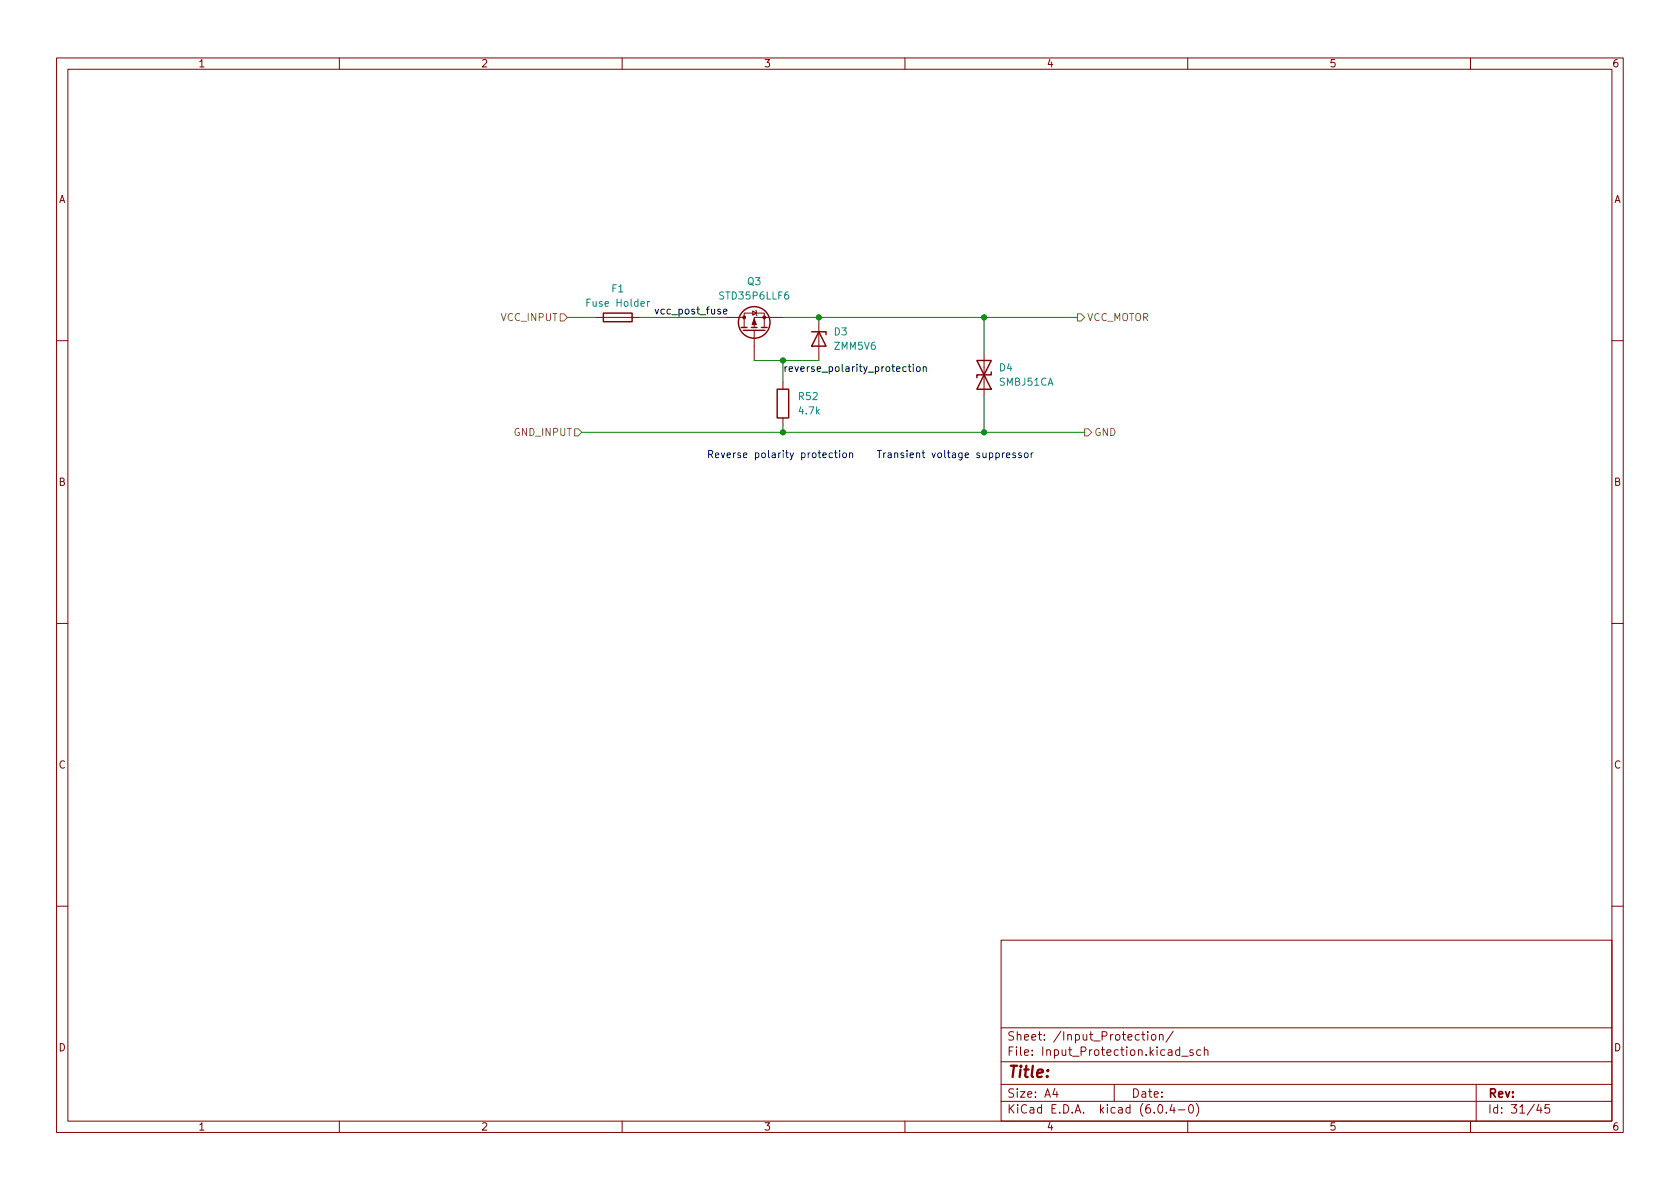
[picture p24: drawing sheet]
<svg xmlns="http://www.w3.org/2000/svg" width="297mm" height="210mm" viewBox="0 0 297 210" stroke-linecap="round" stroke-linejoin="round" font-family="sans-serif">
<defs><g id="words">
<text font-size="2.8" fill="#840000" x="178" y="190.6">Title:</text>
<g font-size="2.1" fill="#840000">
<text x="178" y="184">Sheet: /Input_Protection/</text>
<text x="178" y="186.7">File: Input_Protection.kicad_sch</text>
<text x="178" y="196.9">KiCad E.D.A. kicad (6.0.4-0)</text>
<text x="178" y="194.1">Size: A4</text>
<text x="200" y="194.1">Date:</text>
<text x="263" y="194.1">Rev:</text>
<text x="263" y="196.9">Id: 31/45</text>
</g>
<g font-size="1.8" fill="#840000">
<text x="35" y="11.9">1</text>
<text x="85" y="11.9">2</text>
<text x="135" y="11.9">3</text>
<text x="185" y="11.9">4</text>
<text x="235" y="11.9">5</text>
<text x="285" y="11.9">6</text>
<text x="10.3" y="35.9">A</text>
<text x="285.3" y="35.9">A</text>
<text x="10.3" y="85.9">B</text>
<text x="285.3" y="85.9">B</text>
<text x="10.3" y="135.9">C</text>
<text x="285.3" y="135.9">C</text>
<text x="10.3" y="185.9">D</text>
<text x="285.3" y="185.9">D</text>
<text x="35" y="199.9">1</text>
<text x="85" y="199.9">2</text>
<text x="135" y="199.9">3</text>
<text x="185" y="199.9">4</text>
<text x="235" y="199.9">5</text>
<text x="285" y="199.9">6</text>
</g>
<g font-size="1.8" fill="#008484">
<text x="108.2" y="51.7">F1</text>
<text x="127.4" y="53">STD35P6LLF6</text>
<text x="132.2" y="50.4">Q3</text>
<text x="104.1" y="54.2">Fuse Holder</text>
<text x="147.5" y="59.3">D3</text>
<text x="147.6" y="61.8">ZMM5V6</text>
<text x="176.7" y="65.7">D4</text>
<text x="141.3" y="70.7">R52</text>
<text x="176.7" y="68.2">SMBJ51CA</text>
<text x="141.4" y="73.3">4.7k</text>
</g>
<g font-size="1.8" fill="#848400">
<text x="88.7" y="56.8">VCC_INPUT</text>
<text x="192.2" y="56.8">VCC_MOTOR</text>
<text x="91" y="77.1">GND_INPUT</text>
<text x="193.4" y="77.1">GND</text>
</g>
<g font-size="1.8">
<text x="115.6" y="55.6">vcc_post_fuse</text>
<text x="138.4" y="65.7">reverse_polarity_protection</text>
</g>
<g font-size="1.8" fill="#0000c2">
<text x="128.2" y="81">Reverse polarity protection</text>
<text x="158.1" y="81">Transient voltage suppressor</text>
</g>
</g></defs>
<g fill="none" stroke="#840000" stroke-width=".18">
<path d="M10 10.2h277v190.1h-277zM12 12.2h273v186.1h-273zM60 10.2v2M110 10.2v2M160 10.2v2M210 10.2v2M260 10.2v2M105.4 56.1h7.6M128.3 56.1h3.3M131.6 57.9v-2.5h3.5v2.5M133.1 55l.6 .4-.6 .3zM133.3 58.4v5.3"/>
<path d="M133.6 54.9l.1 .1v.7l.2 .2M138.4 56.1h-5.1v1.8M144.8 56.1v7.6M10 60.2h2M138.4 67.6v1.2M138.4 73.9v1.3M174 62.5v7.6M285 60.2h2M10 110.2h2M285 110.2h2M10 160.2h2M177 166.3h108v32h-108z"/>
<path d="M285 160.2h2M60 198.3v2M110 198.3v2M160 198.3v2M177 194.8h108M177 191.8h108M177 187.8h108M177 181.8h108M186.5 192.5l-.4 1h1M186.9 193v1M197 191.8v3M201.9 182.9h.5"/>
<path d="M202.1 182.4v1.3l.3 .2M202.9 182.4v.2M202.9 182.9v1M203.6 183.1l.3-.2 .4 .2 .1 .5-.2 .3h-.3l-.3-.1zM204.9 195.4l.2-.1a.81 .81 0 0 1 .6 .7 .81 .81 0 0 1-.3 .8h-.2a.81 .81 0 0 1-.6-.6 .81 .81 0 0 1 .3-.8zM205 183.1l.2-.2 .4 .1v.9M205 182.9v1M206.2 196.7v.1M207.2 195.3l-.3 1h.9M207.4 182.4l-1.3 1.9M207.6 195.8v1M208.4 196.3h1.1"/>
<path d="M208.6 185.7l-.5-.1-.2 .3v.4l.1 .3h.6M208.6 185.1v1.5M208.9 186.8h1.2M210 198.3v2M210.4 195.4l.1-.1a.81 .81 0 0 1 .6 .7 .81 .81 0 0 1-.3 .8h-.2a.81 .81 0 0 1-.5-.6 .81 .81 0 0 1 .3-.8zM210.9 185.7l-.3-.1-.2 .2v.3l.5 .1v.4h-.5M211.5 195.1a1.72 1.72 0 0 1 0 2.3M212.3 185.7l-.4-.1-.3 .3v.4l.1 .3h.6M212.9 185.8l.2-.2 .4 .1 .1 .9M212.9 185.1v1.5M260 198.3v2M261 191.8v6.5"/>
<path d="M272.1 195.3l-.4 1h.9M272.4 195.8v1M273.9 195.3h-.7l-.1 .7 .3-.1 .5 .1 .1 .2-.1 .5-.2 .1-.6-.1"/>
</g>
<g fill="none" stroke="#840000" stroke-width=".25">
<path d="M106.7 55.4h5.1v1.5h-5.1zM131.1 57.9h1M131.4 58.4h3.9M132.8 57.9h1.1M134.6 57.9h1M143.5 58.7h2.5v.5M144.8 58.7l1.2 2.5h-2.5zM137.4 68.8h2v5.1h-2zM172.7 63.7l2.6 5.1h-2.6l2.6-5.1zM175.3 65.8v.5h-2.6v.5"/>
<circle cx="133.3" cy="57" r="2.79"/>
</g>
<g fill="#840000" stroke="#840000" stroke-width=".18">
<path d="M133.3 56.4l.4 1h-.7z"/>
<circle cx="135.1" cy="56.1" r=".25"/>
<circle cx="131.6" cy="56.1" r=".25"/>
</g>
<path d="M114.5 53.3v.9M114.8 53.3l-.3 .3" fill="none" stroke="#008484" stroke-width=".18"/>
<path d="M99.1 55.5h.6l.6 .6-.6 .7h-.6zM190.5 55.5h.6l.7 .6-.7 .7h-.6zM101.6 75.8h.6l.7 .6-.7 .7h-.6zM191.8 75.8h.6l.6 .6-.6 .7h-.6z" fill="none" stroke="#848400" stroke-width=".18"/>
<path d="M127.4 54.7h-.3l-.2 .2 .1 .1 .4 .2v.3h-.5M127.9 55.1l.6-.1v-.3h-.4l-.2 .2 .1 .6h.5M160.6 64.8h.5M160.8 64.4v1.1l.3 .2M161.5 64.4v.1M161.5 64.8v.9M162.2 64.9l.3-.1 .2 .3v.3l-.2 .3-.3-.1-.2-.2zM163.2 65l.2-.2 .3 .1 .1 .8M163.2 64.8v.9" fill="none" stroke="#000" stroke-width=".18"/>
<g fill="none" stroke="#0000c2" stroke-width=".18">
<path d="M155.1 79.7h.7M155.5 79.7v1.2M125.3 80.3h.6l.1-.2v-.3l-.7-.1v1.2M125.6 80.3l.4 .6M126.5 80.5l.6-.1-.1-.3h-.3l-.2 .2 .1 .6h.4M127.5 80.1l.3 .8 .3-.8M150.2 80.2l.2-.1h.3l.1 .8M150.2 80.1v.8M156.3 80.1v.8M156.6 80.1l-.3 .2M157 80.1h.5l.1 .8M157.6 80.4h-.4l-.2 .2 .2 .3h.4"/>
<path d="M181.2 80.1h.3l.3 .2v.4l-.3 .2h-.3l-.1-.2zM182.3 80.1v.8M182.7 80.1l-.4 .2"/>
</g>
<path d="M100.3 56.1h5.1M113 56.1h15.3M138.4 56.1h52.1M174 56.1v6.4M102.9 76.4h88.9M133.3 63.7h11.5M138.4 63.7v3.9M138.4 75.2v1.2M174 70.1v6.3" fill="none" stroke="#008400" stroke-width=".18"/>
<g fill="#008400" stroke="#008400" stroke-width=".18">
<circle cx="144.8" cy="56.1" r=".46"/>
<circle cx="138.4" cy="63.7" r=".46"/>
<circle cx="174" cy="76.4" r=".46"/>
<circle cx="174" cy="56.1" r=".46"/>
<circle cx="138.4" cy="76.4" r=".46"/>
</g>
<use href="#words"/>
</svg>
